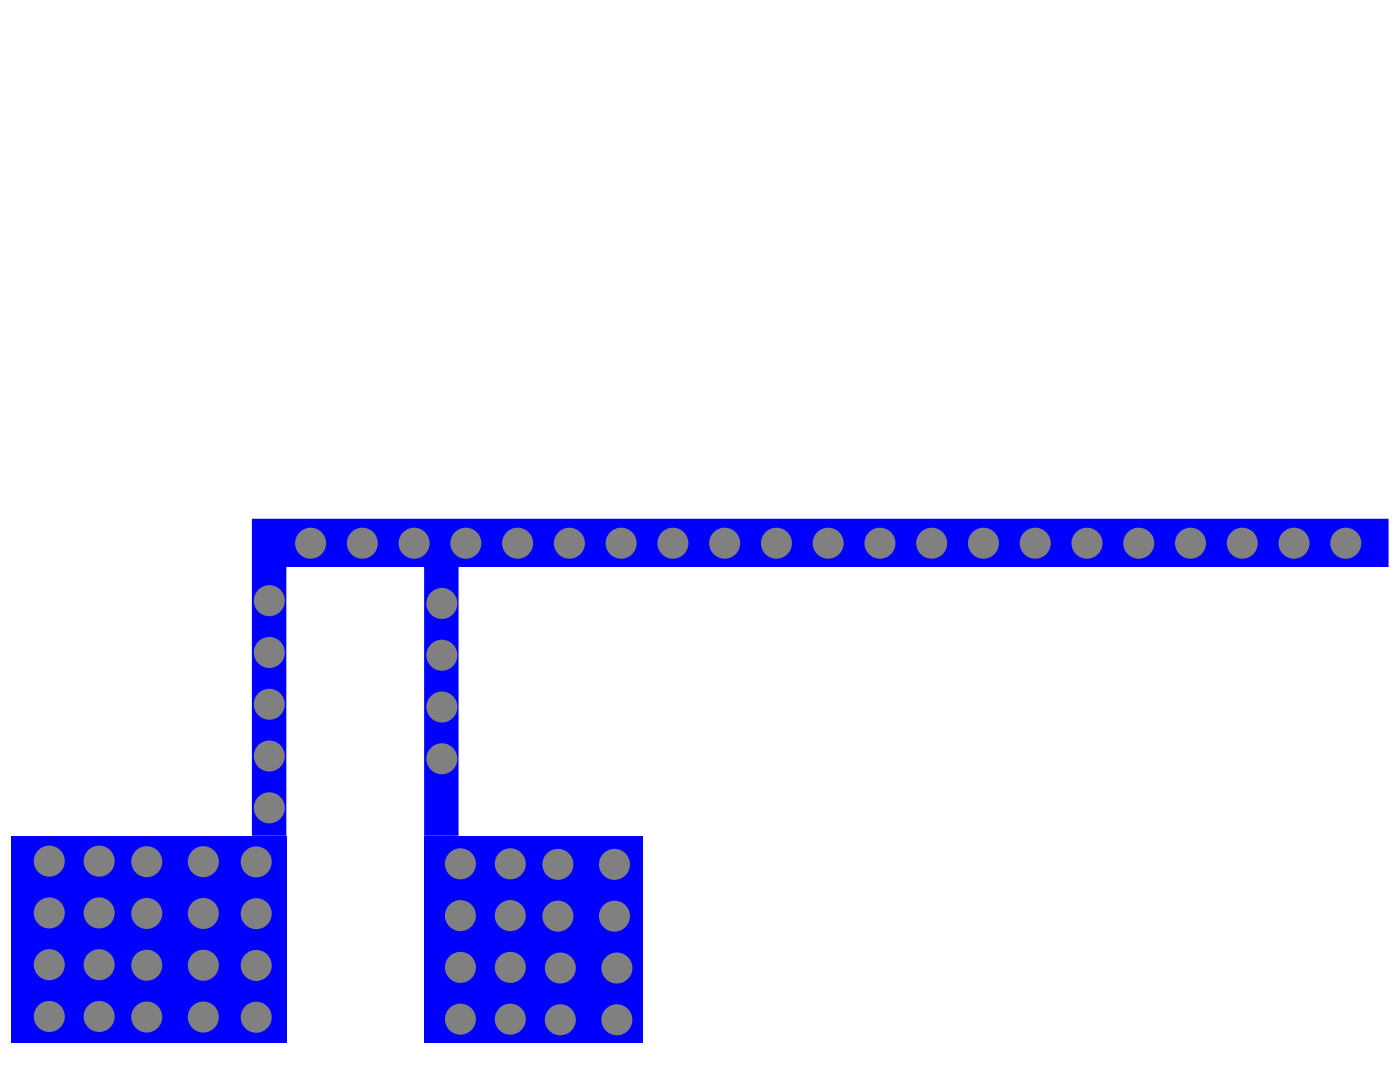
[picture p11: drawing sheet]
<svg xmlns="http://www.w3.org/2000/svg" width="279mm" height="216mm" viewBox="0 0 279 216" stroke-linecap="round" stroke-linejoin="round" font-family="sans-serif">
<path d="M50.3 103.5h226.8v9.6h-185.6v53.7h-6.9v-53.7h-27.5v53.7h-6.8z" fill="#00f"/>
<g fill="#00f">
<path d="M84.6 166.8h43.6v41.2h-43.6z" fill-rule="evenodd"/>
<path d="M2.2 166.8h54.9v41.2h-54.9z" fill-rule="evenodd"/>
</g>
<g fill="#808080">
<circle cx="111.8" cy="203.5" r="3.1"/>
<circle cx="123.1" cy="203.5" r="3.1"/>
<circle cx="111.8" cy="193.2" r="3.1"/>
<circle cx="123.1" cy="193.2" r="3.1"/>
<circle cx="122.6" cy="172.5" r="3.1"/>
<circle cx="111.3" cy="172.5" r="3.1"/>
<circle cx="122.6" cy="182.8" r="3.1"/>
<circle cx="111.3" cy="182.8" r="3.1"/>
<circle cx="227.3" cy="108.4" r="3.1"/>
<circle cx="216.9" cy="108.4" r="3.1"/>
<circle cx="144.6" cy="108.4" r="3.1"/>
<circle cx="134.3" cy="108.4" r="3.1"/>
<circle cx="124" cy="108.4" r="3.1"/>
<circle cx="93" cy="108.4" r="3.1"/>
<circle cx="103.3" cy="108.4" r="3.1"/>
<circle cx="113.6" cy="108.4" r="3.1"/>
<circle cx="175.6" cy="108.4" r="3.1"/>
<circle cx="165.3" cy="108.4" r="3.1"/>
<circle cx="155" cy="108.4" r="3.1"/>
<circle cx="196.3" cy="108.4" r="3.1"/>
<circle cx="206.6" cy="108.4" r="3.1"/>
<circle cx="185.9" cy="108.4" r="3.1"/>
<circle cx="62" cy="108.4" r="3.1"/>
<circle cx="72.3" cy="108.4" r="3.1"/>
<circle cx="82.6" cy="108.4" r="3.1"/>
<circle cx="88.2" cy="130.7" r="3.1"/>
<circle cx="88.2" cy="141.1" r="3.1"/>
<circle cx="88.2" cy="151.4" r="3.1"/>
<circle cx="88.2" cy="120.4" r="3.1"/>
<circle cx="53.7" cy="140.5" r="3.1"/>
<circle cx="53.7" cy="150.9" r="3.1"/>
<circle cx="53.7" cy="161.2" r="3.1"/>
<circle cx="53.7" cy="119.9" r="3.1"/>
<circle cx="53.7" cy="130.2" r="3.1"/>
<circle cx="101.8" cy="172.4" r="3.1"/>
<circle cx="91.9" cy="172.4" r="3.1"/>
<circle cx="29.3" cy="182.3" r="3.1"/>
<circle cx="29.3" cy="171.9" r="3.1"/>
<circle cx="40.6" cy="182.3" r="3.1"/>
<circle cx="40.6" cy="171.9" r="3.1"/>
<circle cx="51.1" cy="182.3" r="3.1"/>
<circle cx="51.1" cy="172" r="3.1"/>
<circle cx="237.6" cy="108.4" r="3.1"/>
<circle cx="247.9" cy="108.4" r="3.1"/>
<circle cx="258.3" cy="108.4" r="3.1"/>
<circle cx="268.6" cy="108.4" r="3.1"/>
<circle cx="101.8" cy="203.4" r="3.1"/>
<circle cx="101.8" cy="182.7" r="3.1"/>
<circle cx="101.8" cy="193" r="3.1"/>
<circle cx="91.9" cy="203.4" r="3.1"/>
<circle cx="91.9" cy="182.7" r="3.1"/>
<circle cx="91.9" cy="193" r="3.1"/>
<circle cx="9.8" cy="192.5" r="3.1"/>
<circle cx="9.8" cy="182.2" r="3.1"/>
<circle cx="9.8" cy="171.8" r="3.1"/>
<circle cx="9.8" cy="202.8" r="3.1"/>
<circle cx="19.8" cy="192.5" r="3.1"/>
<circle cx="19.8" cy="182.2" r="3.1"/>
<circle cx="19.8" cy="171.8" r="3.1"/>
<circle cx="19.8" cy="202.8" r="3.1"/>
<circle cx="29.3" cy="192.6" r="3.1"/>
<circle cx="29.3" cy="202.9" r="3.1"/>
<circle cx="40.6" cy="192.6" r="3.1"/>
<circle cx="40.6" cy="202.9" r="3.1"/>
<circle cx="51.1" cy="192.6" r="3.1"/>
<circle cx="51.1" cy="203" r="3.1"/>
</g>
</svg>
